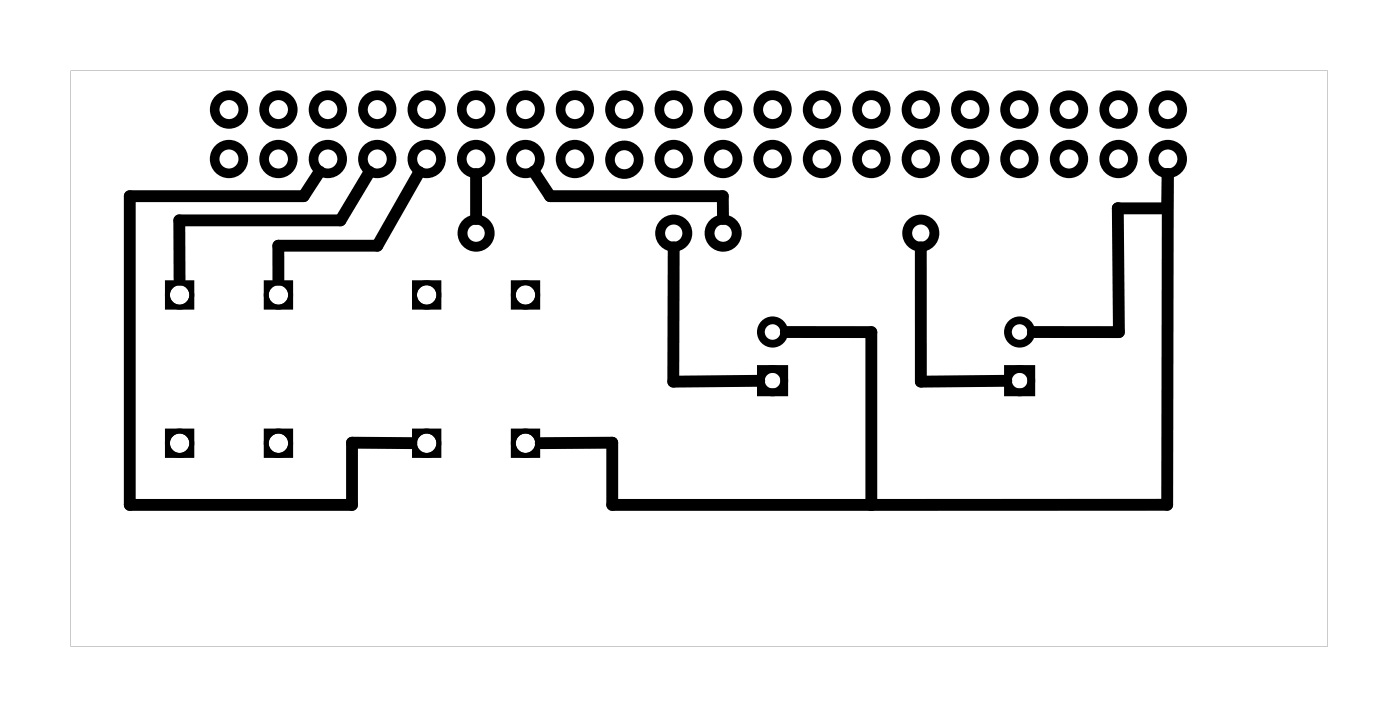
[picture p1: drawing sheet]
<svg xmlns="http://www.w3.org/2000/svg" width="72mm" height="37mm" viewBox="0 0 72 37" stroke-linecap="round" stroke-linejoin="round" font-family="sans-serif">
<g fill="#000">
<path d="M3.6 3.6h64.6v29.6h-64.6zM3.6 3.6v29.6h64.6v-29.6z"/>
<path d="M8.5 14.4h1.5v1.5h-1.5zM8.7 15.2a.5 .5 0 0 0 1 0 .5 .5 0 0 0-1 0z"/>
<path d="M13.6 14.4h1.5v1.5h-1.5zM13.8 15.2a.5 .5 0 0 0 1 0 .5 .5 0 0 0-1 0z"/>
<path d="M21.2 14.4h1.5v1.5h-1.5zM21.4 15.2a.5 .5 0 0 0 1 0 .5 .5 0 0 0-1 0z"/>
<path d="M26.3 14.4h1.5v1.5h-1.5zM26.5 15.2a.5 .5 0 0 0 1 0 .5 .5 0 0 0-1 0z"/>
<path d="M8.5 22h1.5v1.5h-1.5zM8.7 22.8a.5 .5 0 0 0 1 0 .5 .5 0 0 0-1 0z"/>
<path d="M13.6 22h1.5v1.5h-1.5zM13.8 22.8a.5 .5 0 0 0 1 0 .5 .5 0 0 0-1 0z"/>
<path d="M21.2 22h1.5v1.5h-1.5zM21.4 22.8a.5 .5 0 0 0 1 0 .5 .5 0 0 0-1 0z"/>
<path d="M26.3 22h1.5v1.5h-1.5zM26.5 22.8a.5 .5 0 0 0 1 0 .5 .5 0 0 0-1 0z"/>
<circle cx="57.5" cy="10.7" r=".3"/>
</g>
<g fill="none" stroke="#000" stroke-width=".49">
<circle cx="11.8" cy="8.2" r=".74"/>
<circle cx="11.8" cy="5.6" r=".74"/>
<circle cx="14.3" cy="5.6" r=".74"/>
<circle cx="14.3" cy="8.2" r=".74"/>
<circle cx="16.9" cy="5.6" r=".74"/>
<circle cx="16.9" cy="8.2" r=".74"/>
<circle cx="19.4" cy="5.6" r=".74"/>
<circle cx="19.4" cy="8.2" r=".74"/>
<circle cx="21.9" cy="5.6" r=".74"/>
<circle cx="21.9" cy="8.2" r=".74"/>
<circle cx="24.5" cy="5.6" r=".74"/>
<circle cx="24.5" cy="8.2" r=".74"/>
<circle cx="27" cy="8.2" r=".74"/>
<circle cx="27" cy="5.6" r=".74"/>
<circle cx="29.6" cy="5.6" r=".74"/>
<circle cx="29.6" cy="8.2" r=".74"/>
<circle cx="32.1" cy="8.2" r=".74"/>
<circle cx="32.1" cy="5.6" r=".74"/>
<circle cx="34.6" cy="5.6" r=".74"/>
<circle cx="34.6" cy="8.2" r=".74"/>
<circle cx="37.2" cy="5.6" r=".74"/>
<circle cx="37.2" cy="8.2" r=".74"/>
<circle cx="39.7" cy="5.6" r=".74"/>
<circle cx="39.7" cy="8.2" r=".74"/>
<circle cx="42.3" cy="5.6" r=".74"/>
<circle cx="42.3" cy="8.2" r=".74"/>
<circle cx="44.8" cy="5.6" r=".74"/>
<circle cx="44.8" cy="8.2" r=".74"/>
<circle cx="47.3" cy="5.6" r=".74"/>
<circle cx="47.3" cy="8.2" r=".74"/>
<circle cx="49.9" cy="5.6" r=".74"/>
<circle cx="49.9" cy="8.2" r=".74"/>
<circle cx="52.4" cy="5.6" r=".74"/>
<circle cx="52.4" cy="8.2" r=".74"/>
<circle cx="55" cy="5.6" r=".74"/>
<circle cx="55" cy="8.2" r=".74"/>
<circle cx="57.5" cy="5.6" r=".74"/>
<circle cx="57.5" cy="8.2" r=".74"/>
<circle cx="60" cy="5.6" r=".74"/>
<circle cx="60" cy="8.2" r=".74"/>
</g>
<g fill="none" stroke="#000" stroke-width=".25">
<circle cx="9.2" cy="15.2" r=".63"/>
<circle cx="14.3" cy="15.2" r=".63"/>
<circle cx="21.9" cy="15.2" r=".63"/>
<circle cx="27" cy="15.2" r=".63"/>
<circle cx="9.2" cy="22.8" r=".63"/>
<circle cx="14.3" cy="22.8" r=".63"/>
<circle cx="21.9" cy="22.8" r=".63"/>
<circle cx="27" cy="22.8" r=".63"/>
</g>
<g fill="none" stroke="#000" stroke-width=".4">
<path d="M39.1 19h1.2v1.2h-1.2zM51.8 19h1.2v1.2h-1.2z"/>
<circle cx="39.7" cy="19.6" r=".6"/>
<circle cx="39.7" cy="17.1" r=".6"/>
<circle cx="52.4" cy="19.6" r=".6"/>
<circle cx="52.4" cy="17.1" r=".6"/>
</g>
<g fill="none" stroke="#000" stroke-width=".51">
<circle cx="24.5" cy="12" r=".7"/>
<circle cx="34.6" cy="12" r=".7"/>
<circle cx="37.2" cy="12" r=".7"/>
<circle cx="47.3" cy="12" r=".7"/>
</g>
<path d="M16.4 8.8l-.8 1.3h-8.9v15.8h11.4v-3.2l3.1 .1M19 8.8l-1.5 2.5h-8.3v3.1M21.6 8.8l-2.2 3.8h-5.1v1.8M24.5 8.9v2.4M27.4 8.8l.9 1.3h8.9v1.2M34.6 12.7v6.9h4.4M40.4 17.1h4.4v8.8M47.3 12.7v6.9h4.4M53.1 17.1h4.4v-6.4h2.5v-1.8v17h-28.5v-3.2l-3.7 .1" fill="none" stroke="#000" stroke-width=".61"/>
</svg>
